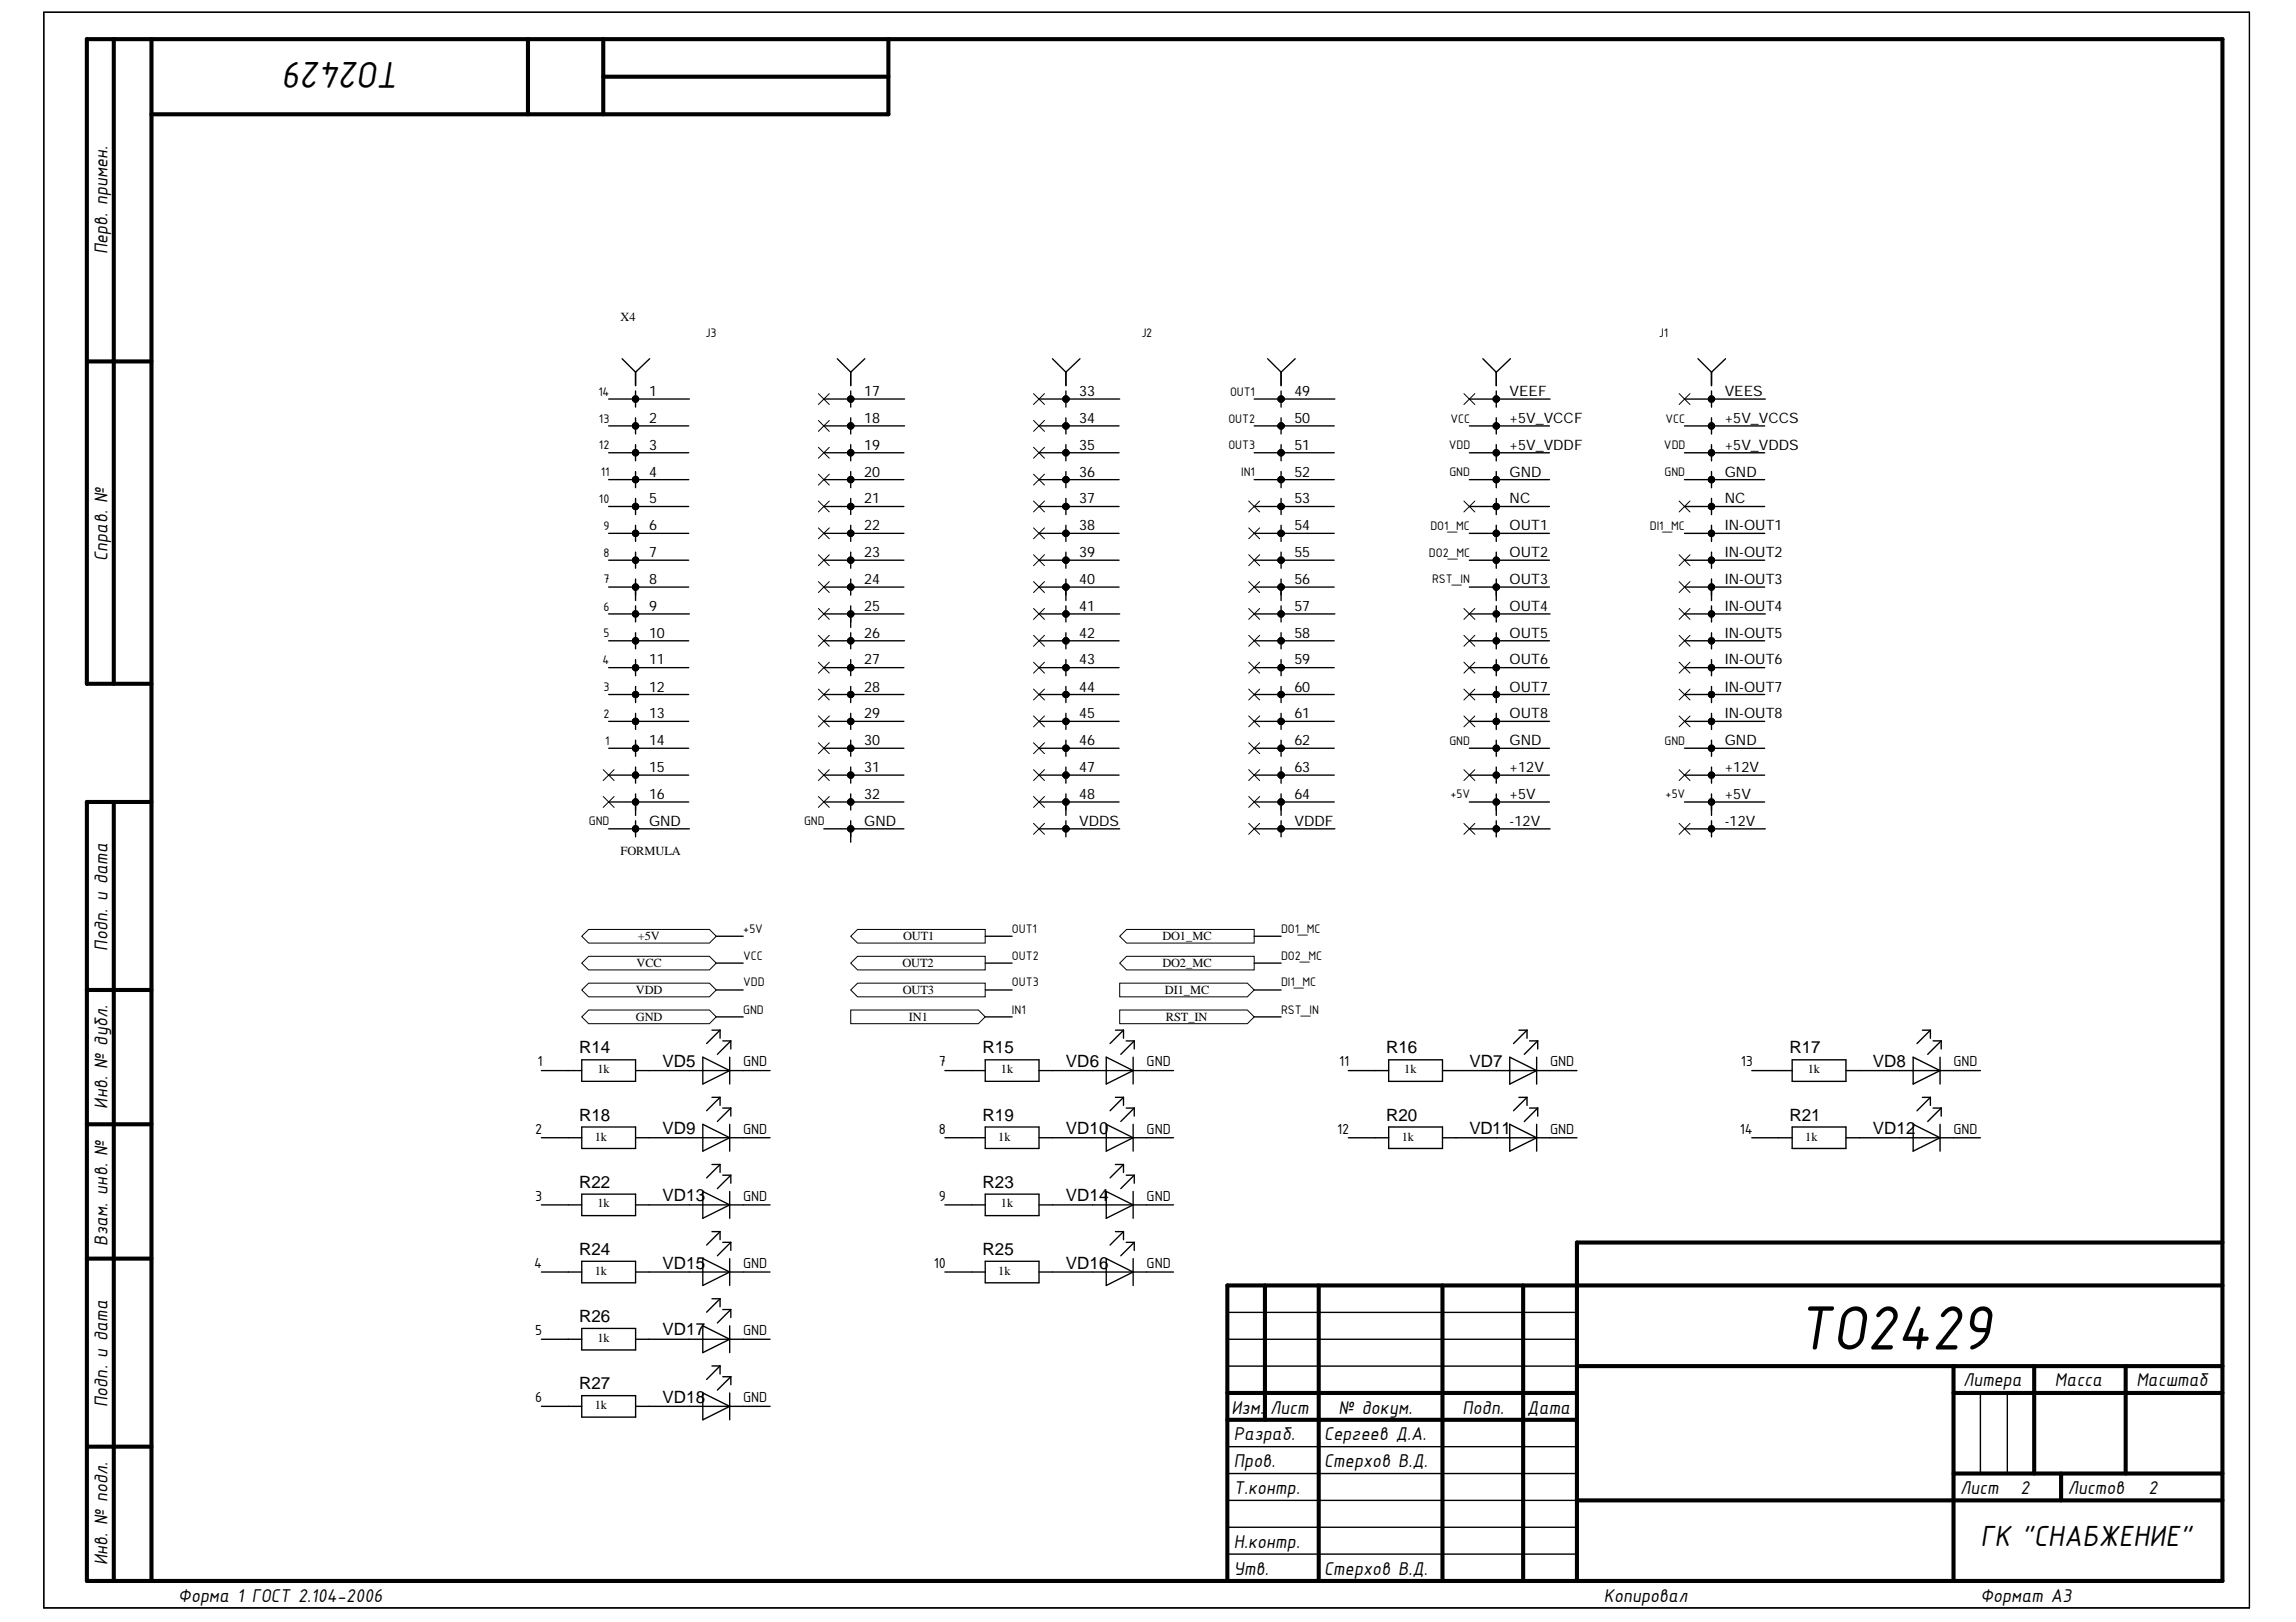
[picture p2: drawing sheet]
<svg xmlns="http://www.w3.org/2000/svg" width="297mm" height="210mm" viewBox="0 0 297 210" stroke-linecap="round" stroke-linejoin="round" font-family="sans-serif">
<defs><g id="words">
<text font-size="8.8" x="232.5" y="174.6">ТО2429</text>
<text font-size="5.3" x="51.9" y="8.1" transform="rotate(-180 51.9 8.1)">ТО2429</text>
<text font-size="4.1" x="256.2" y="200.1">ГК &quot;СНАБЖЕНИЕ&quot;</text>
<g font-size="2.6">
<text x="13.9" y="32.9" transform="rotate(-90 13.9 32.9)">Перв. примен.</text>
<text x="13.9" y="72.6" transform="rotate(-90 13.9 72.6)">Справ. №</text>
<text x="13.9" y="123" transform="rotate(-90 13.9 123)">Подп. и дата</text>
<text x="13.9" y="143.5" transform="rotate(-90 13.9 143.5)">Инв. № дубл.</text>
<text x="13.9" y="161.2" transform="rotate(-90 13.9 161.2)">Взам. инв. №</text>
<text x="254" y="179.4">Литера</text>
<text x="265.9" y="179.4">Масса</text>
<text x="276.4" y="179.4">Масштаб</text>
<text x="13.9" y="182.1" transform="rotate(-90 13.9 182.1)">Подп. и дата</text>
<text x="159.3" y="182.9">Изм.</text>
<text x="164.3" y="182.9">Лист</text>
<text x="173.2" y="182.9">№ докум.</text>
<text x="189.2" y="182.9">Подп.</text>
<text x="197.6" y="182.9">Дата</text>
<text x="159.6" y="186.4">Разраб.</text>
<text x="159.6" y="189.9">Пров.</text>
<text x="171.3" y="186.4">Сергеев Д.А.</text>
<text x="171.3" y="189.9">Стерхов В.Д.</text>
<text x="159.6" y="193.4">Т.контр.</text>
<text x="253.6" y="193.4">Лист</text>
<text x="261.4" y="193.4">2</text>
<text x="267.5" y="193.4">Листов</text>
<text x="278" y="193.4">2</text>
<text x="13.9" y="202.5" transform="rotate(-90 13.9 202.5)">Инв. № подл.</text>
<text x="159.6" y="200.3">Н.контр.</text>
<text x="159.6" y="203.8">Утв.</text>
<text x="171.3" y="203.8">Стерхов В.Д.</text>
<text x="23.1" y="207.3">Форма 1 ГОСТ 2.104-2006</text>
<text x="207.5" y="207.3">Копировал</text>
<text x="256.2" y="207.3">Формат А3</text>
</g>
<g font-size="2.2">
<text x="74.9" y="136.3">R14</text>
<text x="127.1" y="136.3">R15</text>
<text x="179.3" y="136.3">R16</text>
<text x="231.5" y="136.3">R17</text>
<text x="85.7" y="138.1">VD5</text>
<text x="137.9" y="138.1">VD6</text>
<text x="190.1" y="138.1">VD7</text>
<text x="242.3" y="138.1">VD8</text>
<text x="74.9" y="145">R18</text>
<text x="85.7" y="146.8">VD9</text>
<text x="127.1" y="145">R19</text>
<text x="137.9" y="146.8">VD10</text>
<text x="179.3" y="145">R20</text>
<text x="190.1" y="146.8">VD11</text>
<text x="231.5" y="145">R21</text>
<text x="242.3" y="146.8">VD12</text>
<text x="74.9" y="153.7">R22</text>
<text x="85.7" y="155.5">VD13</text>
<text x="127.1" y="153.7">R23</text>
<text x="137.9" y="155.5">VD14</text>
<text x="74.9" y="162.4">R24</text>
<text x="85.7" y="164.2">VD15</text>
<text x="127.1" y="162.4">R25</text>
<text x="137.9" y="164.2">VD16</text>
<text x="74.9" y="171.1">R26</text>
<text x="85.7" y="172.8">VD17</text>
<text x="74.9" y="179.8">R27</text>
<text x="85.7" y="181.5">VD18</text>
</g>
<g font-size="2">
<text x="69.5" y="138">1</text>
<text x="96.1" y="138">GND</text>
<text x="121.4" y="138">7</text>
<text x="148.3" y="138">GND</text>
<text x="173.3" y="138">11</text>
<text x="200.5" y="138">GND</text>
<text x="225.2" y="138">13</text>
<text x="252.7" y="138">GND</text>
<text x="69.2" y="146.7">2</text>
<text x="96.1" y="146.7">GND</text>
<text x="121.4" y="146.7">8</text>
<text x="148.3" y="146.7">GND</text>
<text x="173" y="146.7">12</text>
<text x="200.5" y="146.7">GND</text>
<text x="225.1" y="146.7">14</text>
<text x="252.7" y="146.7">GND</text>
<text x="69.2" y="155.4">3</text>
<text x="96.1" y="155.4">GND</text>
<text x="121.4" y="155.4">9</text>
<text x="148.3" y="155.4">GND</text>
<text x="69.1" y="164.1">4</text>
<text x="96.1" y="164.1">GND</text>
<text x="120.8" y="164.1">10</text>
<text x="148.3" y="164.1">GND</text>
<text x="69.2" y="172.8">5</text>
<text x="96.1" y="172.8">GND</text>
<text x="69.2" y="181.5">6</text>
<text x="96.1" y="181.5">GND</text>
</g>
<g font-size="1.9">
<text x="84" y="51.3">1</text>
<text x="111.8" y="51.3">17</text>
<text x="139.6" y="51.3">33</text>
<text x="167.5" y="51.3">49</text>
<text x="195.3" y="51.3">VEEF</text>
<text x="223.1" y="51.3">VEES</text>
<text x="84" y="58.2">3</text>
<text x="84" y="54.7">2</text>
<text x="111.8" y="58.2">19</text>
<text x="111.8" y="54.7">18</text>
<text x="139.6" y="58.2">35</text>
<text x="139.6" y="54.7">34</text>
<text x="167.5" y="58.2">51</text>
<text x="167.5" y="54.7">50</text>
<text x="195.3" y="58.2">+5V_VDDF</text>
<text x="195.3" y="54.7">+5V_VCCF</text>
<text x="223.1" y="58.2">+5V_VDDS</text>
<text x="223.1" y="54.7">+5V_VCCS</text>
<text x="84" y="61.7">4</text>
<text x="84" y="65.2">5</text>
<text x="111.8" y="61.7">20</text>
<text x="111.8" y="65.2">21</text>
<text x="139.6" y="61.7">36</text>
<text x="139.6" y="65.2">37</text>
<text x="167.5" y="61.7">52</text>
<text x="167.5" y="65.2">53</text>
<text x="195.3" y="61.7">GND</text>
<text x="195.3" y="65.2">NC</text>
<text x="223.1" y="61.7">GND</text>
<text x="223.1" y="65.2">NC</text>
<text x="84" y="68.6">6</text>
<text x="111.8" y="68.6">22</text>
<text x="139.6" y="68.6">38</text>
<text x="167.5" y="68.6">54</text>
<text x="195.3" y="68.6">OUT1</text>
<text x="223.1" y="68.6">IN-OUT1</text>
<text x="84" y="75.6">8</text>
<text x="84" y="72.1">7</text>
<text x="111.8" y="72.1">23</text>
<text x="111.8" y="75.6">24</text>
<text x="139.6" y="75.6">40</text>
<text x="139.6" y="72.1">39</text>
<text x="167.5" y="75.6">56</text>
<text x="167.5" y="72.1">55</text>
<text x="195.3" y="75.6">OUT3</text>
<text x="195.3" y="72.1">OUT2</text>
<text x="223.1" y="75.6">IN-OUT3</text>
<text x="223.1" y="72.1">IN-OUT2</text>
<text x="84" y="82.5">10</text>
<text x="84" y="79.1">9</text>
<text x="111.8" y="79.1">25</text>
<text x="111.8" y="82.5">26</text>
<text x="139.6" y="82.5">42</text>
<text x="139.6" y="79.1">41</text>
<text x="167.5" y="82.5">58</text>
<text x="167.5" y="79.1">57</text>
<text x="195.3" y="82.5">OUT5</text>
<text x="195.3" y="79.1">OUT4</text>
<text x="223.1" y="82.5">IN-OUT5</text>
<text x="223.1" y="79.1">IN-OUT4</text>
<text x="84" y="86">11</text>
<text x="84" y="89.5">12</text>
<text x="111.8" y="89.5">28</text>
<text x="111.8" y="86">27</text>
<text x="139.6" y="86">43</text>
<text x="139.6" y="89.5">44</text>
<text x="167.5" y="86">59</text>
<text x="167.5" y="89.5">60</text>
<text x="195.3" y="86">OUT6</text>
<text x="195.3" y="89.5">OUT7</text>
<text x="223.1" y="86">IN-OUT6</text>
<text x="223.1" y="89.5">IN-OUT7</text>
<text x="84" y="93">13</text>
<text x="111.8" y="93">29</text>
<text x="139.6" y="93">45</text>
<text x="167.5" y="93">61</text>
<text x="195.3" y="93">OUT8</text>
<text x="223.1" y="93">IN-OUT8</text>
<text x="84" y="96.4">14</text>
<text x="84" y="99.9">15</text>
<text x="111.8" y="99.9">31</text>
<text x="111.8" y="96.4">30</text>
<text x="139.6" y="96.4">46</text>
<text x="139.6" y="99.9">47</text>
<text x="167.5" y="96.4">62</text>
<text x="167.5" y="99.9">63</text>
<text x="195.3" y="96.4">GND</text>
<text x="195.3" y="99.9">+12V</text>
<text x="223.1" y="96.4">GND</text>
<text x="223.1" y="99.9">+12V</text>
<text x="84" y="103.4">16</text>
<text x="84" y="106.9">GND</text>
<text x="111.8" y="106.9">GND</text>
<text x="111.8" y="103.4">32</text>
<text x="139.6" y="103.4">48</text>
<text x="139.6" y="106.9">VDDS</text>
<text x="167.5" y="103.4">64</text>
<text x="167.5" y="106.9">VDDF</text>
<text x="195.3" y="103.4">+5V</text>
<text x="195.3" y="106.9">-12V</text>
<text x="223.1" y="103.4">+5V</text>
<text x="223.1" y="106.9">-12V</text>
</g>
<g font-size="1.7">
<text x="91.3" y="43.6">J3</text>
<text x="147.7" y="43.6">J2</text>
<text x="214.6" y="43.6">J1</text>
<text x="77.4" y="51.2">14</text>
<text x="159.1" y="51.2">OUT1</text>
<text x="77.5" y="58.1">12</text>
<text x="77.5" y="54.7">13</text>
<text x="158.9" y="54.7">OUT2</text>
<text x="158.9" y="58.1">OUT3</text>
<text x="187.4" y="58.1">VDD</text>
<text x="187.6" y="54.7">VCC</text>
<text x="215.3" y="58.1">VDD</text>
<text x="215.5" y="54.7">VCC</text>
<text x="77.5" y="65.1">10</text>
<text x="77.7" y="61.6">11</text>
<text x="160.6" y="61.6">IN1</text>
<text x="187.5" y="61.6">GND</text>
<text x="215.3" y="61.6">GND</text>
<text x="78.1" y="68.6">9</text>
<text x="185.1" y="68.6">DO1_MC</text>
<text x="213.4" y="68.6">DI1_MC</text>
<text x="78.1" y="75.5">7</text>
<text x="78.1" y="72">8</text>
<text x="184.9" y="72">DO2_MC</text>
<text x="185.3" y="75.5">RST_IN</text>
<text x="78.1" y="82.5">5</text>
<text x="78.1" y="79">6</text>
<text x="78" y="85.9">4</text>
<text x="78.1" y="89.4">3</text>
<text x="78.1" y="92.9">2</text>
<text x="78.3" y="96.4">1</text>
<text x="187.5" y="96.4">GND</text>
<text x="215.3" y="96.4">GND</text>
<text x="76.2" y="106.8">GND</text>
<text x="104" y="106.8">GND</text>
<text x="187.6" y="103.3">+5V</text>
<text x="215.5" y="103.3">+5V</text>
<text x="96.1" y="124.2">VCC</text>
<text x="96.1" y="120.7">+5V</text>
<text x="130.9" y="120.7">OUT1</text>
<text x="130.9" y="124.2">OUT2</text>
<text x="165.7" y="120.7">DO1_MC</text>
<text x="165.7" y="124.2">DO2_MC</text>
<text x="96.1" y="131.2">GND</text>
<text x="96.1" y="127.7">VDD</text>
<text x="130.9" y="127.7">OUT3</text>
<text x="130.9" y="131.2">IN1</text>
<text x="165.7" y="127.7">DI1_MC</text>
<text x="165.7" y="131.2">RST_IN</text>
</g>
<g font-size="1.6">
<text x="80.3" y="41.5">X4</text>
<text x="80.3" y="110.6">FORMULA</text>
<text x="82.4" y="125.2">VCC</text>
<text x="82.5" y="121.7">+5V</text>
<text x="116.7" y="125.2">OUT2</text>
<text x="116.8" y="121.7">OUT1</text>
<text x="150.4" y="121.7">DO1_MC</text>
<text x="150.4" y="125.2">DO2_MC</text>
<text x="82.3" y="128.7">VDD</text>
<text x="116.8" y="128.7">OUT3</text>
<text x="150.7" y="128.7">DI1_MC</text>
<text x="82.3" y="132.1">GND</text>
<text x="117.6" y="132.1">IN1</text>
<text x="150.8" y="132.1">RST_IN</text>
<text x="77.3" y="138.9">1k</text>
<text x="129.5" y="138.9">1k</text>
<text x="181.7" y="138.9">1k</text>
<text x="233.9" y="138.9">1k</text>
<text x="76.9" y="147.6">1k</text>
<text x="129.1" y="147.6">1k</text>
<text x="181.3" y="147.6">1k</text>
<text x="233.5" y="147.6">1k</text>
<text x="77.3" y="156.3">1k</text>
<text x="129.5" y="156.3">1k</text>
<text x="76.9" y="165">1k</text>
<text x="129.1" y="165">1k</text>
<text x="77.3" y="173.7">1k</text>
<text x="76.9" y="182.3">1k</text>
</g>
</g></defs>
<g fill="none" stroke="#000" stroke-width=".13">
<path d="M5.7 1.6h285.3v206.5h-285.3zM105.9 50.9l1.4 1.4M105.9 54.4l1.4 1.4M105.9 57.9l1.4 1.4M107.3 50.9l-1.4 1.4M107.3 54.4l-1.4 1.4M107.3 57.9l-1.4 1.4M133.7 57.9l1.4 1.4M133.7 54.4l1.4 1.4M133.7 50.9l1.4 1.4M135.1 57.9l-1.4 1.4M135.1 54.4l-1.4 1.4"/>
<path d="M135.1 50.9l-1.4 1.4M189.4 50.9l1.4 1.5M190.8 50.9l-1.4 1.5M217.2 50.9l1.4 1.5M218.6 50.9l-1.4 1.5M105.9 61.4l1.4 1.4M105.9 64.8l1.4 1.4M105.9 68.3l1.4 1.4M105.9 71.8l1.4 1.4M105.9 75.3l1.4 1.4M105.9 78.7l1.4 1.5M107.3 61.4l-1.4 1.4"/>
<path d="M107.3 64.8l-1.4 1.4M107.3 68.3l-1.4 1.4M107.3 71.8l-1.4 1.4M107.3 75.3l-1.4 1.4M107.3 78.7l-1.4 1.5M133.7 78.7l1.4 1.5M133.7 75.3l1.4 1.4M133.7 71.8l1.4 1.4M133.7 68.3l1.4 1.4M133.7 64.8l1.4 1.4M133.7 61.4l1.4 1.4M135.1 78.7l-1.4 1.5"/>
<path d="M135.1 75.3l-1.4 1.4M135.1 71.8l-1.4 1.4M135.1 68.3l-1.4 1.4M135.1 64.8l-1.4 1.4M135.1 61.4l-1.4 1.4M161.5 64.8l1.5 1.4M161.5 68.3l1.5 1.4M161.5 71.8l1.5 1.4M161.5 75.3l1.5 1.4M161.5 78.7l1.5 1.5M163 64.8l-1.5 1.4M163 68.3l-1.5 1.4"/>
<path d="M163 71.8l-1.5 1.4M163 75.3l-1.5 1.4M163 78.7l-1.5 1.5M189.4 64.8l1.4 1.5M189.4 78.7l1.4 1.5M190.8 64.8l-1.4 1.5M190.8 78.7l-1.4 1.5M217.2 64.8l1.4 1.5M217.2 71.8l1.4 1.4M217.2 75.3l1.4 1.4M217.2 78.7l1.4 1.5M218.6 64.8l-1.4 1.5"/>
<path d="M218.6 71.8l-1.4 1.4M218.6 75.3l-1.4 1.4M218.6 78.7l-1.4 1.5M78 99.6l1.5 1.4M79.5 99.6l-1.5 1.4M105.9 82.2l1.4 1.4M105.9 85.7l1.4 1.4M105.9 89.2l1.4 1.4M105.9 92.6l1.4 1.5M105.9 96.1l1.4 1.4M105.9 99.6l1.4 1.4M107.3 82.2l-1.4 1.4"/>
<path d="M107.3 85.7l-1.4 1.4M107.3 89.2l-1.4 1.4M107.3 92.6l-1.4 1.5M107.3 96.1l-1.4 1.4M107.3 99.6l-1.4 1.4M133.7 99.6l1.4 1.4M133.7 96.1l1.4 1.4M133.7 92.6l1.4 1.5M133.7 89.2l1.4 1.4M133.7 85.7l1.4 1.4M133.7 82.2l1.4 1.4M135.1 99.6l-1.4 1.4"/>
<path d="M135.1 96.1l-1.4 1.4M135.1 92.6l-1.4 1.5M135.1 89.2l-1.4 1.4M135.1 85.7l-1.4 1.4M135.1 82.2l-1.4 1.4M161.5 82.2l1.5 1.4M161.5 85.7l1.5 1.4M161.5 89.2l1.5 1.4M161.5 92.6l1.5 1.5M161.5 96.1l1.5 1.4M161.5 99.6l1.5 1.4M163 82.2l-1.5 1.4"/>
<path d="M163 85.7l-1.5 1.4M163 89.2l-1.5 1.4M163 92.6l-1.5 1.5M163 96.1l-1.5 1.4M163 99.6l-1.5 1.4M189.4 82.2l1.4 1.4M189.4 85.7l1.4 1.4M189.4 89.2l1.4 1.4M189.4 92.7l1.4 1.4M189.4 99.6l1.4 1.4M190.8 82.2l-1.4 1.4M190.8 85.7l-1.4 1.4"/>
<path d="M190.8 89.2l-1.4 1.4M190.8 92.7l-1.4 1.4M190.8 99.6l-1.4 1.4M217.2 82.2l1.4 1.4M217.2 85.7l1.4 1.4M217.2 92.7l1.4 1.4M217.2 89.2l1.4 1.4M217.2 99.6l1.4 1.4M218.6 82.2l-1.4 1.4M218.6 85.7l-1.4 1.4M218.6 92.7l-1.4 1.4M218.6 89.2l-1.4 1.4"/>
<path d="M218.6 99.6l-1.4 1.4M78 103.1l1.5 1.4M79.5 103.1l-1.5 1.4M105.9 103.1l1.4 1.4M107.3 103.1l-1.4 1.4M133.7 106.6l1.4 1.4M133.7 103.1l1.4 1.4M135.1 106.6l-1.4 1.4M135.1 103.1l-1.4 1.4M161.5 103.1l1.5 1.4M161.5 106.6l1.5 1.4M163 106.6l-1.5 1.4"/>
<path d="M163 103.1l-1.5 1.4M189.4 106.6l1.4 1.4M190.8 106.6l-1.4 1.4M217.2 106.6l1.4 1.4M218.6 106.6l-1.4 1.4"/>
</g>
<g fill="none" stroke="#000" stroke-width=".53">
<path d="M11.2 5.1v83.4h8.4M11.2 5.1h276.3v199.5h-276.3v-100.8M14.7 5.1v83.4M19.6 5.1v199.5M68.3 5.1v9.7M78 5.1v9.7M78 9.9h36.9M114.9 5.1v9.7h-95.3M11.2 46.8h8.4M11.2 103.8h8.4M14.7 103.8v100.8M11.2 128.1h8.4"/>
<path d="M11.2 145.5h8.4M11.2 162.9h8.4M163.6 166.4v17.3M170.6 166.4v38.2M186.6 166.4v38.2M197.1 166.4v38.2M204 176.8h83.5M252.7 176.8v27.8M263.2 176.8v13.9M275 176.8v13.9M287.5 166.4h-128.7v38.2M287.5 160.8h-83.5v43.8"/>
<path d="M11.2 187.2h8.4M158.8 180.3h45.2M158.8 183.7h45.2M204 194.2h83.5M252.7 190.7h34.8M252.7 180.3h34.8M266.6 190.7v3.5"/>
<circle cx="82.2" cy="51.6" r=".21"/>
<circle cx="82.2" cy="55.1" r=".21"/>
<circle cx="82.2" cy="58.6" r=".21"/>
<circle cx="110.1" cy="51.6" r=".21"/>
<circle cx="110.1" cy="58.6" r=".21"/>
<circle cx="110.1" cy="55.1" r=".21"/>
<circle cx="137.9" cy="51.6" r=".21"/>
<circle cx="137.9" cy="58.6" r=".21"/>
<circle cx="137.9" cy="55.1" r=".21"/>
<circle cx="165.7" cy="51.6" r=".21"/>
<circle cx="165.7" cy="58.6" r=".21"/>
<circle cx="165.7" cy="55.1" r=".21"/>
<circle cx="193.6" cy="51.6" r=".21"/>
<circle cx="193.6" cy="58.6" r=".21"/>
<circle cx="193.6" cy="55.1" r=".21"/>
<circle cx="221.4" cy="55.1" r=".21"/>
<circle cx="221.4" cy="58.6" r=".21"/>
<circle cx="221.4" cy="51.6" r=".21"/>
<circle cx="82.2" cy="62.1" r=".21"/>
<circle cx="82.2" cy="65.5" r=".21"/>
<circle cx="82.2" cy="79.4" r=".21"/>
<circle cx="82.2" cy="72.5" r=".21"/>
<circle cx="82.2" cy="69" r=".21"/>
<circle cx="82.2" cy="76" r=".21"/>
<circle cx="110.1" cy="79.5" r=".21"/>
<circle cx="110.1" cy="62.1" r=".21"/>
<circle cx="110.1" cy="65.5" r=".21"/>
<circle cx="110.1" cy="76" r=".21"/>
<circle cx="110.1" cy="69" r=".21"/>
<circle cx="110.1" cy="72.5" r=".21"/>
<circle cx="137.9" cy="76" r=".21"/>
<circle cx="137.9" cy="69" r=".21"/>
<circle cx="137.9" cy="72.5" r=".21"/>
<circle cx="137.9" cy="79.5" r=".21"/>
<circle cx="137.9" cy="62.1" r=".21"/>
<circle cx="137.9" cy="65.5" r=".21"/>
<circle cx="165.7" cy="76" r=".21"/>
<circle cx="165.7" cy="69" r=".21"/>
<circle cx="165.7" cy="72.5" r=".21"/>
<circle cx="165.7" cy="79.5" r=".21"/>
<circle cx="165.7" cy="62.1" r=".21"/>
<circle cx="165.7" cy="65.5" r=".21"/>
<circle cx="193.6" cy="79.5" r=".21"/>
<circle cx="193.6" cy="72.5" r=".21"/>
<circle cx="193.6" cy="62.1" r=".21"/>
<circle cx="193.6" cy="76" r=".21"/>
<circle cx="193.6" cy="69" r=".21"/>
<circle cx="193.6" cy="65.5" r=".21"/>
<circle cx="221.4" cy="65.5" r=".21"/>
<circle cx="221.4" cy="69" r=".21"/>
<circle cx="221.4" cy="76" r=".21"/>
<circle cx="221.4" cy="72.5" r=".21"/>
<circle cx="221.4" cy="62.1" r=".21"/>
<circle cx="221.4" cy="79.5" r=".21"/>
<circle cx="82.2" cy="93.4" r=".21"/>
<circle cx="82.2" cy="89.9" r=".21"/>
<circle cx="82.2" cy="86.4" r=".21"/>
<circle cx="82.2" cy="82.9" r=".21"/>
<circle cx="82.2" cy="96.8" r=".21"/>
<circle cx="110.1" cy="82.9" r=".21"/>
<circle cx="110.1" cy="93.4" r=".21"/>
<circle cx="110.1" cy="89.9" r=".21"/>
<circle cx="110.1" cy="86.4" r=".21"/>
<circle cx="110.1" cy="96.8" r=".21"/>
<circle cx="137.9" cy="82.9" r=".21"/>
<circle cx="137.9" cy="93.4" r=".21"/>
<circle cx="137.9" cy="89.9" r=".21"/>
<circle cx="137.9" cy="86.4" r=".21"/>
<circle cx="137.9" cy="96.8" r=".21"/>
<circle cx="165.7" cy="93.4" r=".21"/>
<circle cx="165.7" cy="82.9" r=".21"/>
<circle cx="165.7" cy="89.9" r=".21"/>
<circle cx="165.7" cy="86.4" r=".21"/>
<circle cx="165.7" cy="96.8" r=".21"/>
<circle cx="193.6" cy="93.4" r=".21"/>
<circle cx="193.6" cy="82.9" r=".21"/>
<circle cx="193.6" cy="86.4" r=".21"/>
<circle cx="193.6" cy="89.9" r=".21"/>
<circle cx="193.6" cy="96.8" r=".21"/>
<circle cx="221.4" cy="93.4" r=".21"/>
<circle cx="221.4" cy="82.9" r=".21"/>
<circle cx="221.4" cy="86.4" r=".21"/>
<circle cx="221.4" cy="89.9" r=".21"/>
<circle cx="221.4" cy="96.8" r=".21"/>
<circle cx="82.2" cy="100.3" r=".21"/>
<circle cx="82.2" cy="107.3" r=".21"/>
<circle cx="82.2" cy="103.8" r=".21"/>
<circle cx="110.1" cy="100.3" r=".21"/>
<circle cx="110.1" cy="107.3" r=".21"/>
<circle cx="110.1" cy="103.8" r=".21"/>
<circle cx="137.9" cy="107.3" r=".21"/>
<circle cx="137.9" cy="103.8" r=".21"/>
<circle cx="137.9" cy="100.3" r=".21"/>
<circle cx="165.7" cy="107.3" r=".21"/>
<circle cx="165.7" cy="103.8" r=".21"/>
<circle cx="165.7" cy="100.3" r=".21"/>
<circle cx="193.6" cy="100.3" r=".21"/>
<circle cx="193.6" cy="103.8" r=".21"/>
<circle cx="193.6" cy="107.3" r=".21"/>
<circle cx="221.4" cy="107.3" r=".21"/>
<circle cx="221.4" cy="103.8" r=".21"/>
<circle cx="221.4" cy="100.3" r=".21"/>
</g>
<g fill="none" stroke="#000" stroke-width=".18">
<path d="M5.7 1.6h285.3v206.5h-285.3zM78.7 58.6h3.5M78.7 51.6h3.5M78.7 55.1h3.5M80.5 46.4l1.7 1.8M82.2 48.2v1.7M82.2 50.6v2.1M82.2 54.1v2.1M82.2 57.5v2.1M84 46.4l-1.8 1.8M190.1 58.6h10.3M190.1 51.6h10.4"/>
<path d="M190.1 55.1h10.3M191.8 46.4l1.8 1.8M193.6 48.2v1.7M193.6 50.6v2.1M193.6 54.1v2.1M193.6 57.5v2.1M195.4 46.4l-1.8 1.8M217.9 58.6h10.4M217.9 51.6h10.5M217.9 55.1h10.4M219.7 46.4l1.7 1.8M221.4 48.2v1.7"/>
<path d="M221.4 50.6v2.1M221.4 54.1v2.1M221.4 57.5v2.1M223.2 46.4l-1.8 1.8M78.7 62.1h3.5M78.7 69h3.5M78.7 65.5h3.5M78.7 76h3.5M78.7 72.5h3.5M78.7 79.4h3.5M82.2 61v2.1M82.2 64.5v2.1"/>
<path d="M82.2 68v2.1M82.2 71.5v2M82.2 74.9v2.8M82.2 78.4v2.1M190.1 62.1h10.3M190.1 69h10.3M190.1 65.5h10.3M190.1 76h10.3M190.1 79.4h10.4M190.1 72.5h10.3M193.6 61v2.1M193.6 64.5v2.1"/>
<path d="M193.6 68v2.1M193.6 71.5v2M193.6 74.9v2.8M193.6 78.4v2.1M217.9 62.1h10.4M217.9 69h10.4M217.9 65.5h10.4M217.9 76h10.4M217.9 79.4h10.5M217.9 72.5h10.4M221.4 61v2.1M221.4 64.5v2.1"/>
<path d="M221.4 68v2.1M221.4 71.5v2M221.4 74.9v2.8M221.4 78.4v2.1M78.7 82.9h3.5M82.2 81.9v2.1M190.1 82.9h10.3M190.1 89.9h10.3M190.1 86.4h10.3M190.1 96.8h10.3M190.1 93.4h10.3M193.6 81.9v2.1"/>
<path d="M193.6 85.4v2M193.6 88.8v2.1M193.6 92.3v2.1M193.6 95.8v2.1M193.6 99.3v2M217.9 82.9h10.4M217.9 89.9h10.4M217.9 86.4h10.4M217.9 96.8h10.4M217.9 93.4h10.4M221.4 81.9v2.1M221.4 85.4v2"/>
<path d="M221.4 88.8v2.1M221.4 92.3v2.1M221.4 95.8v2.1M221.4 99.3v2M190.1 103.8h10.3M190.1 100.3h10.3M190.1 107.3h10.4M193.6 102.7v2.8M193.6 106.2v2.1M217.9 103.8h10.4M217.9 100.3h10.4M217.9 107.3h10.5"/>
<path d="M221.4 102.7v2.8M221.4 106.2v2.1M158.8 176.8h45.2M158.8 173.3h45.2M158.8 169.8h45.2M158.8 187.2h45.2M158.8 194.2h45.2M158.8 190.7h45.2M158.8 197.6h45.2M256.2 180.3v10.4M259.7 180.3v10.4M158.8 201.1h45.2"/>
</g>
<g fill="none" stroke="#000" stroke-width=".17">
<path d="M82.1 58.6h7M82.1 55.1h7M82.2 51.6h7M106.6 58.6h10.3M106.6 55.1h10.4M106.6 51.6h3.5M108.3 46.4l1.8 1.8M110.1 48.2v1.7M110.1 50.6v2.1M110.1 54.1v2.1M110.1 57.5v2.1M110.4 51.6h6.6"/>
<path d="M111.9 46.4l-1.8 1.8M134.4 58.6h10.4M134.4 55.1h10.4M134.4 51.6h10.5M136.2 46.4l1.7 1.8M137.9 48.2v1.7M137.9 50.6v2.1M137.9 54.1v2.1M137.9 57.5v2.1M139.7 46.4l-1.8 1.8M162.3 58.6h10.3M162.3 55.1h10.3"/>
<path d="M162.3 51.6h10.4M164 46.4l1.7 1.8M165.7 48.2v1.7M165.7 50.6v2.1M165.7 54.1v2.1M165.7 57.5v2.1M167.6 46.4l-1.9 1.8M82.1 62.1h7M82.1 69h7M82.1 65.5h7M82.1 76h7M82.1 72.5h7"/>
<path d="M82.2 79.4h7M106.6 62.1h10.3M106.6 69h10.3M106.6 65.5h10.3M106.6 76h10.3M106.6 72.5h10.3M106.6 79.4h10.3M110.1 61v2.1M110.1 64.5v2.1M110.1 68v2.1M110.1 71.5v2M110.1 74.9v2.1"/>
<path d="M110.1 78.4v2.8M134.4 62.1h10.4M134.4 69h10.4M134.4 65.5h10.4M134.4 76h10.4M134.4 72.5h10.4M134.4 79.4h10.5M137.9 61v2.1M137.9 64.5v2.1M137.9 68v2.1M137.9 71.5v2M137.9 74.9v2.8"/>
<path d="M137.9 78.4v2.1M162.3 62.1h10.3M162.3 69h10.3M162.3 65.5h10.3M162.3 76h10.3M162.3 72.5h10.3M162.3 79.4h10.4M165.7 61v2.1M165.7 64.5v2.1M165.7 68v2.1M165.7 71.5v2M165.7 74.9v2.8"/>
<path d="M165.7 78.4v2.1M78.7 89.9h10.4M78.7 86.4h10.4M78.7 96.8h10.4M78.7 93.4h10.4M82.1 82.9h7M82.2 85.4v2M82.2 88.8v2.1M82.2 92.3v2.1M82.2 95.8v2.1M82.2 99.3v2M106.6 89.9h10.3"/>
<path d="M106.6 86.4h10.3M106.6 82.9h10.4M106.6 96.8h10.3M106.6 93.4h10.3M110.1 81.9v2.1M110.1 85.4v2M110.1 88.8v2.1M110.1 92.3v2.1M110.1 95.8v2.1M110.1 99.3v2M134.4 89.9h10.4M134.4 86.4h10.4"/>
<path d="M134.4 82.9h10.4M134.4 96.8h10.4M134.4 93.4h10.4M137.9 81.9v2.1M137.9 85.4v2M137.9 88.8v2.1M137.9 92.3v2.1M137.9 95.8v2.1M137.9 99.3v2M162.3 89.9h10.3M162.3 86.4h10.3M162.3 82.9h10.3"/>
<path d="M162.3 96.8h10.3M162.3 93.4h10.3M165.7 81.9v2.1M165.7 85.4v2M165.7 88.8v2.1M165.7 92.3v2.1M165.7 95.8v2.1M165.7 99.3v2M78.7 103.8h10.4M78.7 100.3h10.4M78.7 107.3h10.5M82.2 102.7v2.8"/>
<path d="M82.2 106.2v2.1M106.6 103.8h10.3M106.6 100.3h10.3M106.6 107.3h10.3M110.1 102.7v2.1M110.1 106.2v2.8M134.4 103.8h10.4M134.4 100.3h10.4M134.4 107.3h10.5M137.9 102.7v2.8M137.9 106.2v2.1M162.3 103.8h10.3"/>
<path d="M162.3 100.3h10.3M162.3 107.3h10.4M165.7 102.7v2.8M165.7 106.2v2.1"/>
</g>
<path d="M75.3 121.2l.9-.9h15.6l.9 .9-.9 .8h-15.6z" fill-rule="evenodd" fill="#fff"/>
<path d="M75.3 121.2l.9-.9h15.6l.9 .9-.9 .8h-15.6z" fill="none" stroke="#000" stroke-width=".13"/>
<path d="M75.3 124.6l.9-.8h15.6l.9 .8-.9 .9h-15.6z" fill-rule="evenodd" fill="#fff"/>
<path d="M75.3 124.6l.9-.8h15.6l.9 .8-.9 .9h-15.6z" fill="none" stroke="#000" stroke-width=".13"/>
<path d="M75.3 128.1l.9-.9h15.6l.9 .9-.9 .9h-15.6z" fill-rule="evenodd" fill="#fff"/>
<path d="M75.3 128.1l.9-.9h15.6l.9 .9-.9 .9h-15.6z" fill="none" stroke="#000" stroke-width=".13"/>
<path d="M110.1 121.2l.8-.9h16.6v1.7h-16.6z" fill-rule="evenodd" fill="#fff"/>
<path d="M110.1 121.2l.8-.9h16.6v1.7h-16.6z" fill="none" stroke="#000" stroke-width=".13"/>
<path d="M110.1 124.6l.8-.8h16.6v1.7h-16.6z" fill-rule="evenodd" fill="#fff"/>
<path d="M110.1 124.6l.8-.8h16.6v1.7h-16.6z" fill="none" stroke="#000" stroke-width=".13"/>
<path d="M110.1 128.1l.8-.9h16.6v1.8h-16.6z" fill-rule="evenodd" fill="#fff"/>
<path d="M110.1 128.1l.8-.9h16.6v1.8h-16.6z" fill="none" stroke="#000" stroke-width=".13"/>
<path d="M75.3 131.6l.9-.9h15.6l.9 .9-.9 .9h-15.6z" fill-rule="evenodd" fill="#fff"/>
<path d="M75.3 131.6l.9-.9h15.6l.9 .9-.9 .9h-15.6z" fill="none" stroke="#000" stroke-width=".13"/>
<path d="M110.1 130.7h16.5l.9 .9-.9 .9h-16.5z" fill-rule="evenodd" fill="#fff"/>
<path d="M110.1 130.7h16.5l.9 .9-.9 .9h-16.5z" fill="none" stroke="#000" stroke-width=".13"/>
<path d="M92.7 121.2h3.4M92.7 124.6h3.4M92.7 128.1h3.4M92.7 131.6h3.4M127.5 121.2h3.4M127.5 124.6h3.4M127.5 128.1h3.4M127.5 131.6h3.4" fill="none" stroke="#000" stroke-width=".17"/>
<path d="M144.9 121.2l.8-.9h16.6v1.7h-16.6z" fill-rule="evenodd" fill="#fff"/>
<path d="M144.9 121.2l.8-.9h16.6v1.7h-16.6z" fill="none" stroke="#000" stroke-width=".13"/>
<path d="M144.9 124.6l.8-.8h16.6v1.7h-16.6z" fill-rule="evenodd" fill="#fff"/>
<path d="M144.9 124.6l.8-.8h16.6v1.7h-16.6z" fill="none" stroke="#000" stroke-width=".13"/>
<path d="M144.9 127.2h16.5l.9 .9-.9 .9h-16.5z" fill-rule="evenodd" fill="#fff"/>
<path d="M144.9 127.2h16.5l.9 .9-.9 .9h-16.5z" fill="none" stroke="#000" stroke-width=".13"/>
<path d="M144.9 130.7h16.5l.9 .9-.9 .9h-16.5z" fill-rule="evenodd" fill="#fff"/>
<path d="M144.9 130.7h16.5l.9 .9-.9 .9h-16.5z" fill="none" stroke="#000" stroke-width=".13"/>
<g fill="none" stroke="#000" stroke-width=".17">
<path d="M70 138.5h5.3M75.3 137.2h6.9v2.7h-6.9zM82.2 138.5h17.4M90.9 136.8l3.5 1.7-3.5 1.8zM92.1 133.3h1.1M93.2 133.3l-1.8 1.7M93.2 133.3v1.1M93.5 134.7h1M94.4 136.8v3.5M94.5 134.7l-1.7 1.7M94.5 134.7v1M122.2 138.5h5.3"/>
<path d="M127.5 137.2h6.9v2.7h-6.9zM134.4 138.5h17.4M143.1 136.8l3.5 1.7-3.5 1.8zM144.3 133.3h1M145.3 133.3l-1.7 1.7M145.3 133.3v1.1M145.7 134.7h1M146.6 136.8v3.5M146.7 134.7l-1.7 1.7M146.7 134.7v1M162.3 121.2h3.4M162.3 124.6h3.4"/>
<path d="M162.3 128.1h3.4M162.3 131.6h3.4M70 147.2h5.3M70 155.9h5.3M75.3 145.8h6.9v2.8h-6.9zM75.3 154.5h6.9v2.8h-6.9zM82.2 147.2h17.4M82.2 155.9h17.4M90.9 145.5l3.5 1.7-3.5 1.8zM90.9 154.2l3.5 1.7-3.5 1.8zM92.1 142h1.1M92.1 150.7h1.1"/>
<path d="M92.1 159.4h1.1M93.2 142v1M93.2 150.7v1M93.2 159.4v1M93.2 142l-1.8 1.7M93.2 150.7l-1.8 1.7M93.2 159.4l-1.8 1.7M93.5 143.4h1M93.5 152.1h1M94.4 145.5v3.5M94.4 154.2v3.5M94.5 143.4v1"/>
<path d="M94.5 152.1v1M94.5 143.4l-1.7 1.7M94.5 152.1l-1.7 1.7M122.2 147.2h5.3M122.2 155.9h5.3M127.5 145.8h6.9v2.8h-6.9zM127.5 154.5h6.9v2.8h-6.9zM134.4 147.2h17.4M134.4 155.9h17.4M143.1 145.5l3.5 1.7-3.5 1.8zM143.1 154.2l3.5 1.7-3.5 1.8zM144.3 142h1"/>
<path d="M144.3 150.7h1M144.3 159.4h1M145.3 142v1M145.3 150.7v1M145.3 159.4v1M145.3 142l-1.7 1.7M145.3 150.7l-1.7 1.7M145.3 159.4l-1.7 1.7M145.7 143.4h1M145.7 152.1h1M146.6 145.5v3.5M146.6 154.2v3.5"/>
<path d="M146.7 143.4v1M146.7 152.1v1M146.7 143.4l-1.7 1.7M146.7 152.1l-1.7 1.7M70 164.6h5.3M75.3 163.2h6.9v2.8h-6.9zM75.3 171.9h6.9M82.2 164.6h17.4M90.9 162.9l3.5 1.7-3.5 1.8zM92.1 168.1h1.1M93.2 168.1v1M93.2 168.1l-1.8 1.7"/>
<path d="M93.5 160.8h1M93.5 169.5h1M94.4 162.9v3.5M94.5 160.8v1M94.5 169.5v1M94.5 160.8l-1.7 1.7M94.5 169.5l-1.7 1.7M122.2 164.6h5.3M127.5 163.2h6.9v2.8h-6.9zM134.4 164.6h17.4M143.1 162.9l3.5 1.7-3.5 1.8zM145.7 160.8h1"/>
<path d="M146.6 162.9v3.5M146.7 160.8v1M146.7 160.8l-1.7 1.7"/>
</g>
<g fill="none" stroke="#000" stroke-width=".18">
<path d="M174.4 138.5h5.3M179.7 137.2h6.9v2.7h-6.9zM186.6 138.5h17.4M195.3 136.8l3.5 1.7-3.5 1.8zM196.5 133.3h1.1M197.6 133.3l-1.8 1.7M197.6 133.3v1.1M197.9 134.7h1M198.8 136.8v3.5M198.9 134.7l-1.7 1.7M198.9 134.7v1M226.6 138.5h5.3"/>
<path d="M231.9 137.2h6.9v2.7h-6.9zM238.8 138.5h17.4M247.5 136.8l3.5 1.7-3.5 1.8zM248.7 133.3h1M249.7 133.3l-1.7 1.7M249.7 133.3v1.1M250.1 134.7h1M251 136.8v3.5M251.1 134.7l-1.7 1.7M251.1 134.7v1M174.4 147.2h5.3M179.7 145.8h6.9v2.8h-6.9z"/>
<path d="M186.6 147.2h17.4M195.3 145.5l3.5 1.7-3.5 1.8zM196.5 142h1.1M197.6 142v1M197.6 142l-1.8 1.7M197.9 143.4h1M198.8 145.5v3.5M198.9 143.4v1M198.9 143.4l-1.7 1.7M226.6 147.2h5.3M231.9 145.8h6.9v2.8h-6.9zM238.8 147.2h17.4"/>
<path d="M247.5 145.5l3.5 1.7-3.5 1.8zM248.7 142h1M249.7 142v1M249.7 142l-1.7 1.7M250.1 143.4h1M251 145.5v3.5M251.1 143.4v1M251.1 143.4l-1.7 1.7M70 173.3h5.3M75.3 171.9v2.8h6.9v-2.8M82.2 173.3h17.4M90.9 171.6l3.5 1.7-3.5 1.7z"/>
<path d="M92.1 176.8h1.1M93.2 176.8l-1.8 1.7M93.2 176.8v1M93.5 178.2h1.1M94.4 171.6v3.4M94.6 178.2l-1.8 1.7M94.6 178.2v1M70 182h5.3M75.3 180.6h6.9v2.8h-6.9zM82.2 182h17.4M90.9 180.3l3.5 1.7-3.5 1.7zM94.4 180.3v3.4"/>
</g>
<use href="#words"/>
</svg>
